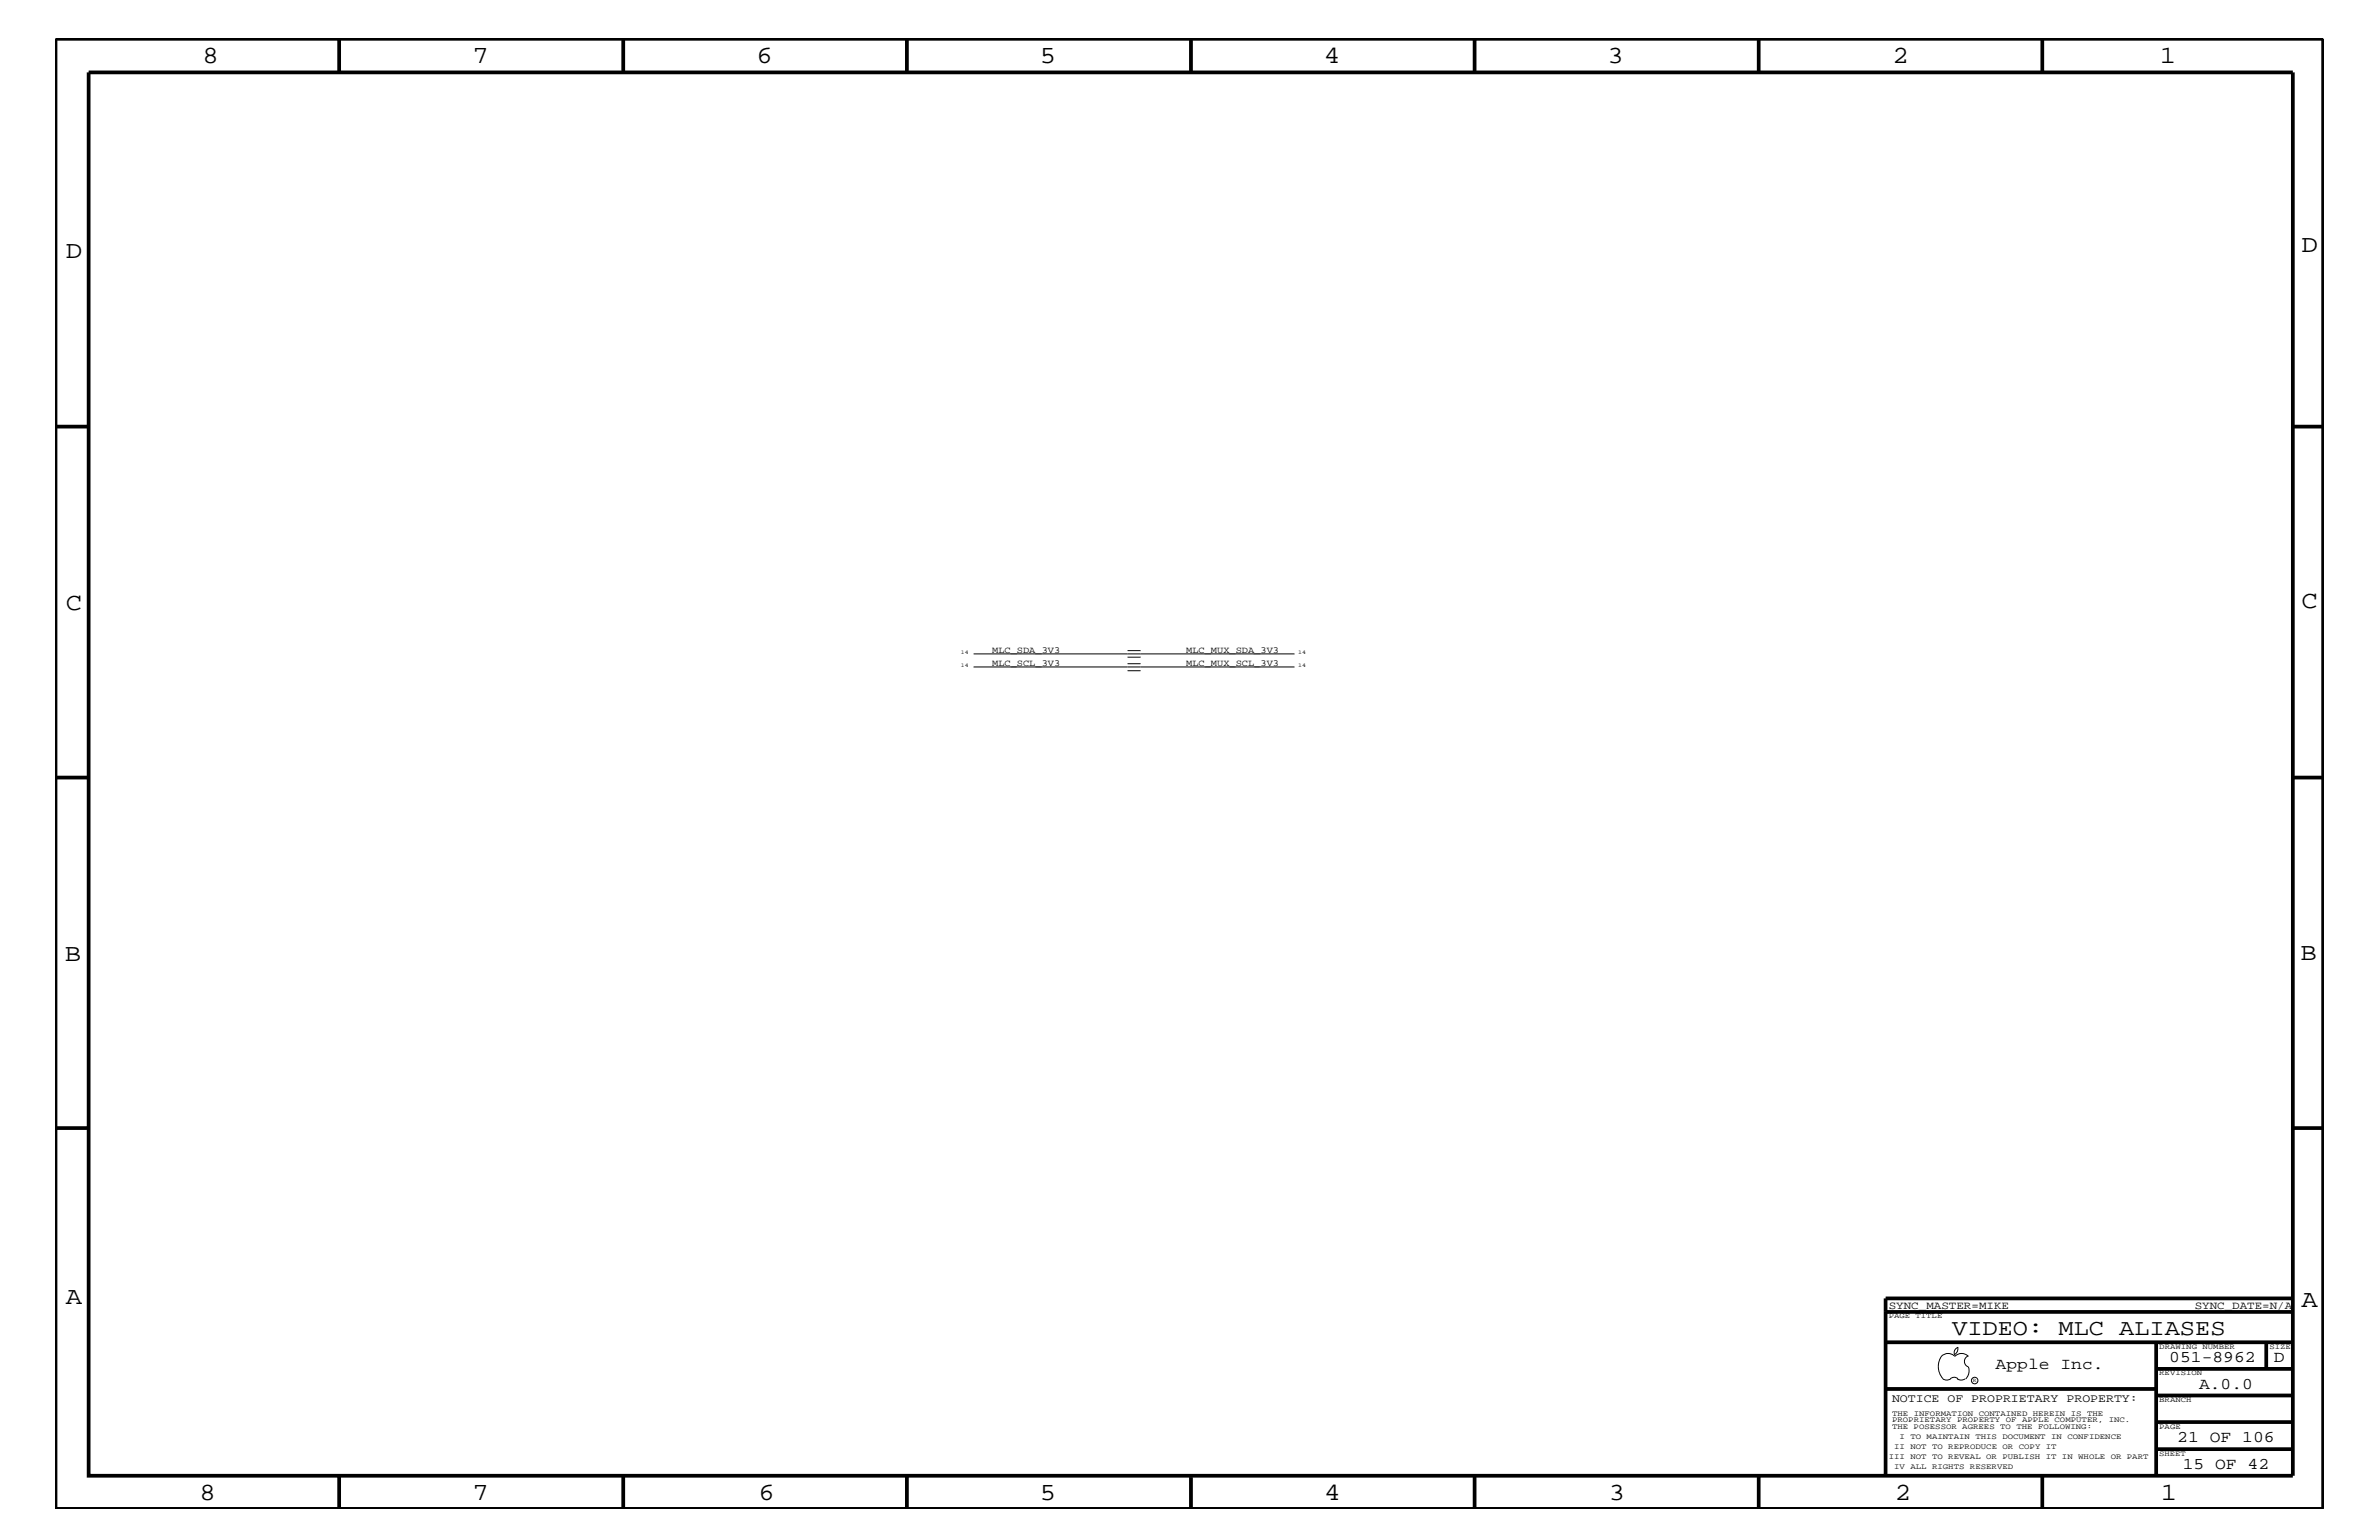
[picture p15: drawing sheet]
<svg xmlns="http://www.w3.org/2000/svg" width="432mm" height="279mm" viewBox="0 0 432 279" stroke-linecap="round" stroke-linejoin="round" font-family="sans-serif">
<defs><g id="words">
<g font-size="4.5">
<text x="36.7" y="11.5">8</text>
<text x="85.8" y="11.5">7</text>
<text x="137.3" y="11.5">6</text>
<text x="188.7" y="11.5">5</text>
<text x="240.3" y="11.5">4</text>
<text x="291.8" y="11.5">3</text>
<text x="343.5" y="11.5">2</text>
<text x="392" y="11.5">1</text>
<text x="11.9" y="46.8">D</text>
<text x="417.8" y="45.7">D</text>
<text x="11.9" y="110.6">C</text>
<text x="417.7" y="110.3">C</text>
<text x="11.8" y="174.3">B</text>
<text x="417.6" y="174.2">B</text>
<text x="11.9" y="236.7">A</text>
<text x="417.7" y="237.1">A</text>
<text x="36.2" y="272.1">8</text>
<text x="85.8" y="272.1">7</text>
<text x="137.7" y="272.1">6</text>
<text x="188.7" y="272.1">5</text>
<text x="240.4" y="272.1">4</text>
<text x="292" y="272.1">3</text>
<text x="343.9" y="272.1">2</text>
<text x="392.2" y="272.1">1</text>
</g>
<text font-size="4.1" x="354.3" y="242.3">VIDEO: MLC ALIASES</text>
<g font-size="3">
<text x="362.2" y="248.4">Apple Inc.</text>
<text x="393.7" y="247.1">051-8962</text>
<text x="399.2" y="252">A.0.0</text>
<text x="412.7" y="247.1">D</text>
<text x="395.2" y="261.6">21 OF 106</text>
<text x="396.2" y="266.6">15 OF 42</text>
</g>
<text font-size="2.1" x="343.4" y="254.4">NOTICE OF PROPRIETARY PROPERTY:</text>
<g font-size="2">
<text x="342.8" y="237.4">SYNC_MASTER=MIKE</text>
<text x="398.4" y="237.4">SYNC_DATE=N/A</text>
</g>
<g font-size="1.7">
<text x="180.1" y="118.4">MLC_SDA_3V3</text>
<text x="215.3" y="118.4">MLC_MUX_SDA_3V3</text>
<text x="180.1" y="120.8">MLC_SCL_3V3</text>
<text x="215.3" y="120.8">MLC_MUX_SCL_3V3</text>
</g>
<g font-size="1.4">
<text x="342.8" y="239.2">PAGE TITLE</text>
<text x="391.9" y="244.7">DRAWING NUMBER</text>
<text x="411.9" y="244.7">SIZE</text>
<text x="391.9" y="249.5">REVISION</text>
<text x="343.4" y="256.8">THE INFORMATION CONTAINED HEREIN IS THE</text>
<text x="391.9" y="254.4">BRANCH</text>
<text x="343.4" y="259.3">THE POSESSOR AGREES TO THE FOLLOWING:</text>
<text x="343.4" y="258">PROPRIETARY PROPERTY OF APPLE COMPUTER, INC.</text>
<text x="343.8" y="262.9">II NOT TO REPRODUCE OR COPY IT</text>
<text x="344.8" y="261.1">I TO MAINTAIN THIS DOCUMENT IN CONFIDENCE</text>
<text x="391.9" y="259.3">PAGE</text>
<text x="342.8" y="264.7">III NOT TO REVEAL OR PUBLISH IT IN WHOLE OR PART</text>
<text x="343.8" y="266.6">IV ALL RIGHTS RESERVED</text>
<text x="391.9" y="264.1">SHEET</text>
</g>
<g font-size="1">
<text x="174.4" y="118.6">14</text>
<text x="235.6" y="118.6">14</text>
<text x="174.4" y="121">14</text>
<text x="235.6" y="121">14</text>
<text x="358.1" y="250.7">R</text>
</g>
</g></defs>
<g fill="none" stroke="#000" stroke-width=".18">
<path d="M176.7 118.6h58.3M204.7 119.2h2.3M204.7 118h2.3M176.7 121h58.3M204.7 121.7h2.3M204.7 120.4h2.3M352.4 246.1a1.69 1.69 0 0 1 2.4 0M352.4 246a3.3 3.3 0 0 0 .3 4.1M352.6 250.2l.7 .2 .7-.2M354 250.2l.7-.3 .7 .3M354.8 246.1a1.69 1.69 0 0 1 2.5 0M355.3 250.2l.7 .2 .7-.2"/>
<path d="M355.3 244.4l.1 .3a1.18 1.18 0 0 1-.6 1M355.4 244.4a.99 .99 0 0 0-.6 1.4M357.2 246a1.04 1.04 0 0 0-.6 1 1.04 1.04 0 0 0 .6 1M357.3 248l.1 .7a2.11 2.11 0 0 1-.6 1.5"/>
<circle cx="358.4" cy="250.5" r=".59"/>
</g>
<g fill="none" stroke="#000" stroke-width=".68" stroke-linecap="butt">
<path d="M10.1 7h411.6v266.8h-411.6zM16.1 13.1h400.1v254.6h-400.1zM61.6 7v6.1M113.1 7v6.1M164.6 7v6.1M216.2 7v6.1M267.6 7v6.1M319.2 7v6.1M370.7 7v6.1M10.1 77.4h6M416.2 77.4h5.5M10.1 141.1h6"/>
<path d="M416.2 141.1h5.5M10.1 204.7h6M416.2 204.7h5.5M342.2 238h74M416.2 235.6h-74v32.1M342.2 243.5h74M342.2 252h49.2M391.4 258h24.8M391.4 253.2h24.8M391.4 248.4h24.8M391.4 243.5v24.2M411.3 243.5v4.9"/>
<path d="M61.6 267.7v6.1M113.1 267.7v6.1M164.6 267.7v6.1M216.2 268v5.8M267.6 267.7v6.1M319.2 267.7v6.1M370.7 267.7v6.1M391.4 262.9h24.8"/>
</g>
<use href="#words"/>
</svg>
